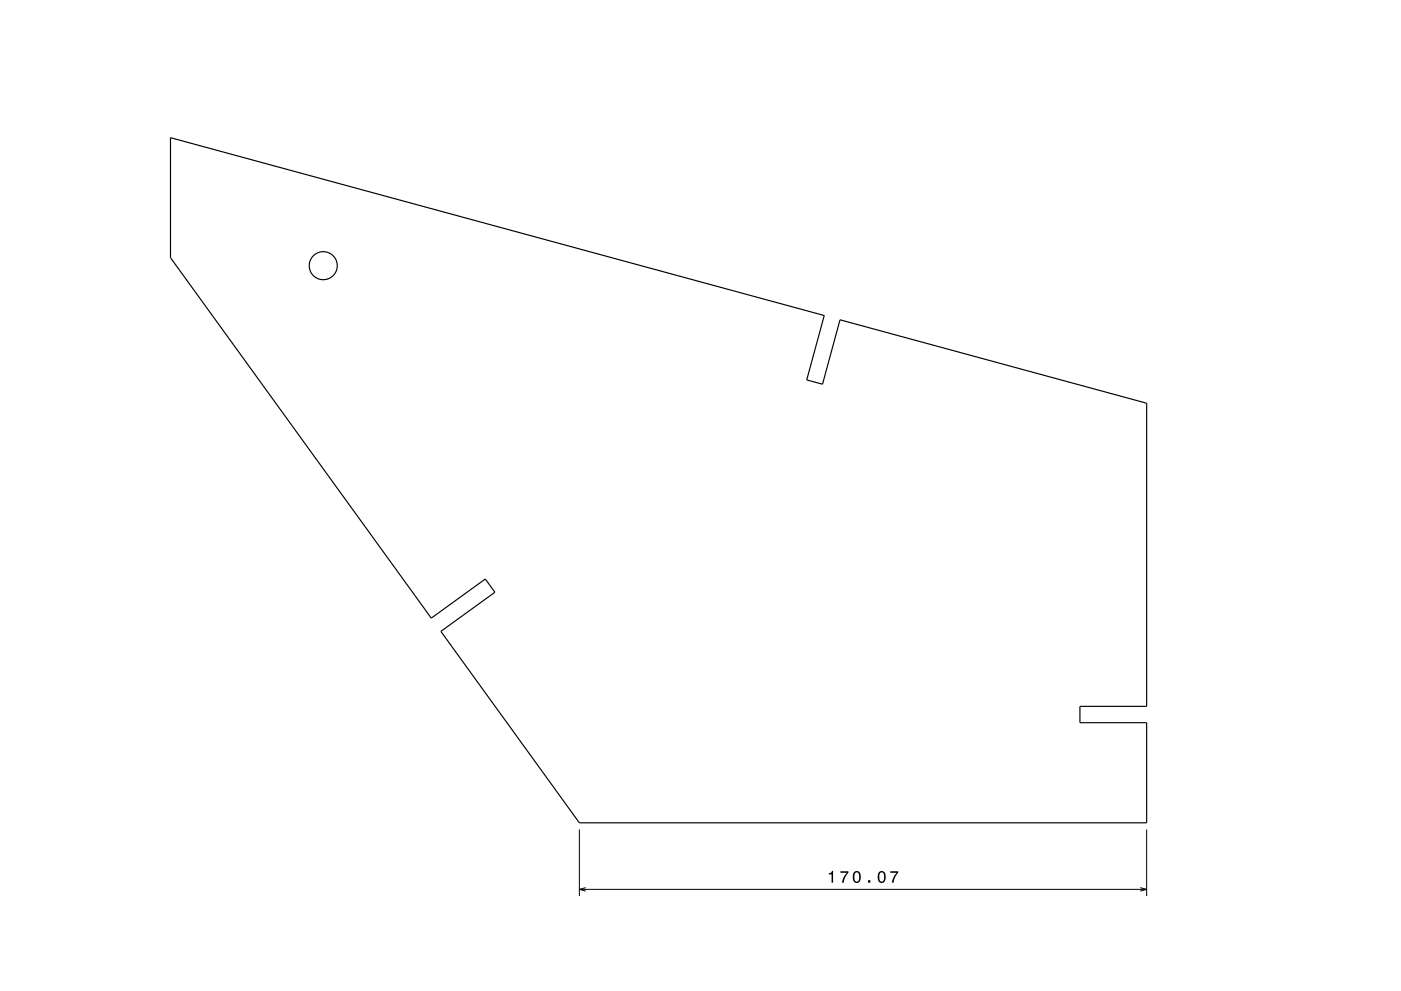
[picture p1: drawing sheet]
<svg xmlns="http://www.w3.org/2000/svg" width="420mm" height="297mm" viewBox="0 0 420 297" stroke-linecap="round" stroke-linejoin="round" font-family="sans-serif">
<path d="M173.7 248.6v19.9M343.8 248.6v19.9M173.7 266.5h170.1M175.6 266l-1.9 .5 1.9 .6M341.8 266l2 .5-2 .6" fill="none" stroke="#000" stroke-width=".3"/>
<g fill="none" stroke="#000" stroke-width=".35">
<path d="M51.1 41.3l196 53.3-5.2 19.3 4.7 1.2 5.2-19.3 92 25v90.9h-20v4.9h20v30h-170.1l-41.5-57.4 16.2-11.7-2.9-4-16.2 11.8-78.2-108.1z"/>
<circle cx="96.9" cy="79.6" r="4.2"/>
</g>
<path d="M248.5 261.7v.4h.8v2.4h.4v-3.5h-.3a.77 .77 0 0 1-.9 .7zM251.9 261.1v.5h2a5.2 5.2 0 0 0-1.5 2.9h.5a5.3 5.3 0 0 1 1.4-3v-.4zM256 261.5a2.02 2.02 0 0 0 .9 3.1 2.03 2.03 0 0 0 .9-3.1 1.11 1.11 0 0 0-1.8 0zM256.5 261.5h.7a2.37 2.37 0 0 1 0 2.6h-.7a2.37 2.37 0 0 1 0-2.6zM260.2 263.8v.7h.7v-.7zM263.4 261.5a2.02 2.02 0 0 0 .9 3.1 2.03 2.03 0 0 0 .9-3.1 1.11 1.11 0 0 0-1.8 0zM264 261.5h.7a2.37 2.37 0 0 1 0 2.6h-.7a2.38 2.38 0 0 1 0-2.6zM266.9 261.1v.5h1.9a5.2 5.2 0 0 0-1.4 2.9h.5a5.3 5.3 0 0 1 1.4-3v-.4z" fill-rule="evenodd" fill="#000"/>
</svg>
